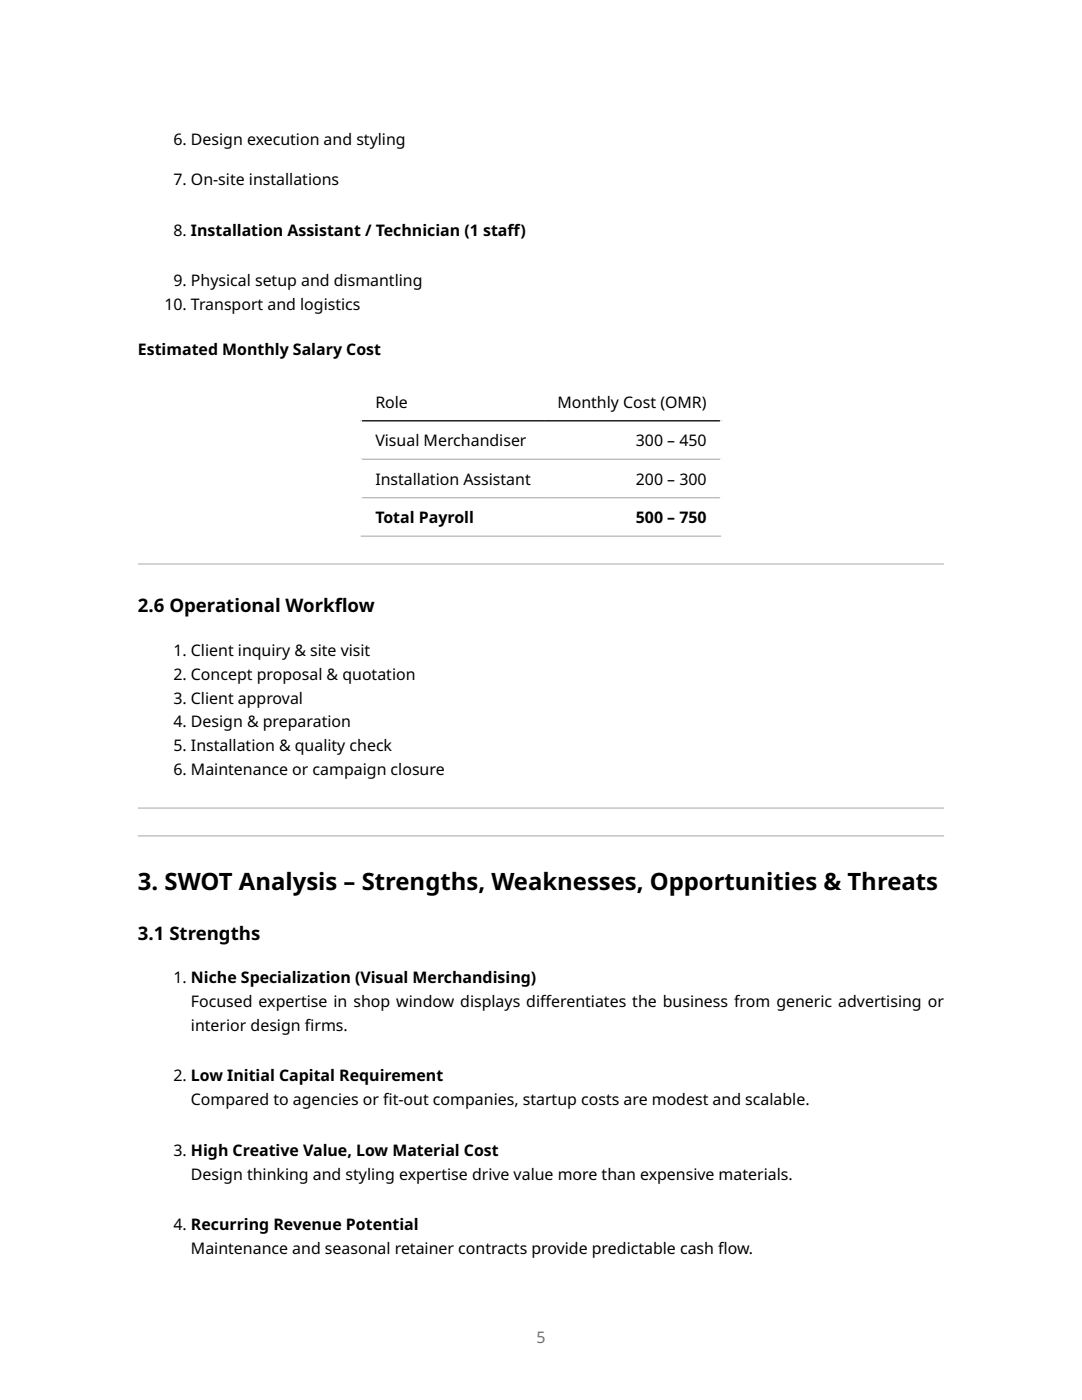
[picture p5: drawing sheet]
<svg xmlns="http://www.w3.org/2000/svg" width="216mm" height="279mm" viewBox="0 0 216 279" stroke-linecap="round" stroke-linejoin="round" font-family="sans-serif">
<defs><g id="words">
<text font-size="4.8" x="27.5" y="177.7">3. SWOT Analysis – Strengths, Weaknesses, Opportunities &amp; Threats</text>
<g font-size="3.7">
<text x="27.5" y="122.2">2.6 Operational Workf</text>
<text x="66.8" y="122.2">low</text>
<text x="27.5" y="187.6">3.1 Strengths</text>
</g>
<g font-size="3.2">
<text x="34.6" y="29">6. Design execution and styling</text>
<text x="34.6" y="37">7. On-site installations</text>
<text x="34.6" y="47">8. Installation Assistant / Technician (1 staf</text>
<text x="101.3" y="47">f)</text>
<text x="34.6" y="57.1">9. Physical setup and dismantling</text>
<text x="32.8" y="61.8">10. Transport and logistics</text>
<text x="27.5" y="70.8">Estimated Monthly Salary Cost</text>
<text x="74.9" y="81.4">Role</text>
<text x="111.2" y="81.4">Monthly Cost (OMR)</text>
<text x="74.9" y="89.1">Visual Merchandiser</text>
<text x="126.9" y="89.1">300 – 450</text>
<text x="74.9" y="96.7">Installation Assistant</text>
<text x="126.9" y="96.7">200 – 300</text>
<text x="74.9" y="104.4">Total Payroll</text>
<text x="126.9" y="104.4">500 – 750</text>
<text x="34.6" y="130.9">1. Client inquiry &amp; site visit</text>
<text x="34.6" y="135.6">2. Concept proposal &amp; quotation</text>
<text x="34.6" y="140.4">3. Client approval</text>
<text x="34.6" y="145.2">4. Design &amp; preparation</text>
<text x="34.6" y="149.9">5. Installation &amp; quality check</text>
<text x="34.6" y="154.7">6. Maintenance or campaign closure</text>
<text x="34.6" y="196.2">1. Niche Specialization (Visual Merchandising)</text>
<text x="38.1" y="201">Focused expertise in shop window displays dif</text>
<text x="107.8" y="201">ferentiates the business from generic advertising or</text>
<text x="38.1" y="205.8">interior design f</text>
<text x="60.8" y="205.8">irms.</text>
<text x="34.6" y="215.8">2. Low Initial Capital Requirement</text>
<text x="38.1" y="220.6">Compared to agencies or f</text>
<text x="76.5" y="220.6">it-out companies, startup costs are modest and scalable.</text>
<text x="34.6" y="230.6">3. High Creative Value, Low Material Cost</text>
<text x="38.1" y="235.4">Design thinking and styling expertise drive value more than expensive materials.</text>
<text x="34.6" y="245.5">4. Recurring Revenue Potential</text>
<text x="38.1" y="250.2">Maintenance and seasonal retainer contracts provide predictable cash f</text>
<text x="143.3" y="250.2">low.</text>
</g>
<text font-size="3.2" fill="#6e6e6e" x="107" y="267.9">5</text>
</g></defs>
<path d="M72 76.3h71.9M72.1 76.2v30.9M143.8 76.2v30.9" fill="none" stroke="#fff" stroke-width=".26"/>
<path d="M72 84h71.9" fill="none" stroke="#000" stroke-width=".26"/>
<path d="M72 91.7h71.9M72 99.3h71.9M72 107h71.9" fill="none" stroke="#bbb" stroke-width=".26"/>
<g fill="#bbb">
<path d="M27.5 112.7h160.9zM27.5 112.4h160.9v.3h-160.9z" fill-rule="evenodd"/>
<path d="M27.5 161.4h160.9zM27.5 161.1h160.9v.3h-160.9z" fill-rule="evenodd"/>
<path d="M27.5 167h160.9zM27.5 166.7h160.9v.3h-160.9z" fill-rule="evenodd"/>
</g>
<use href="#words"/>
</svg>
